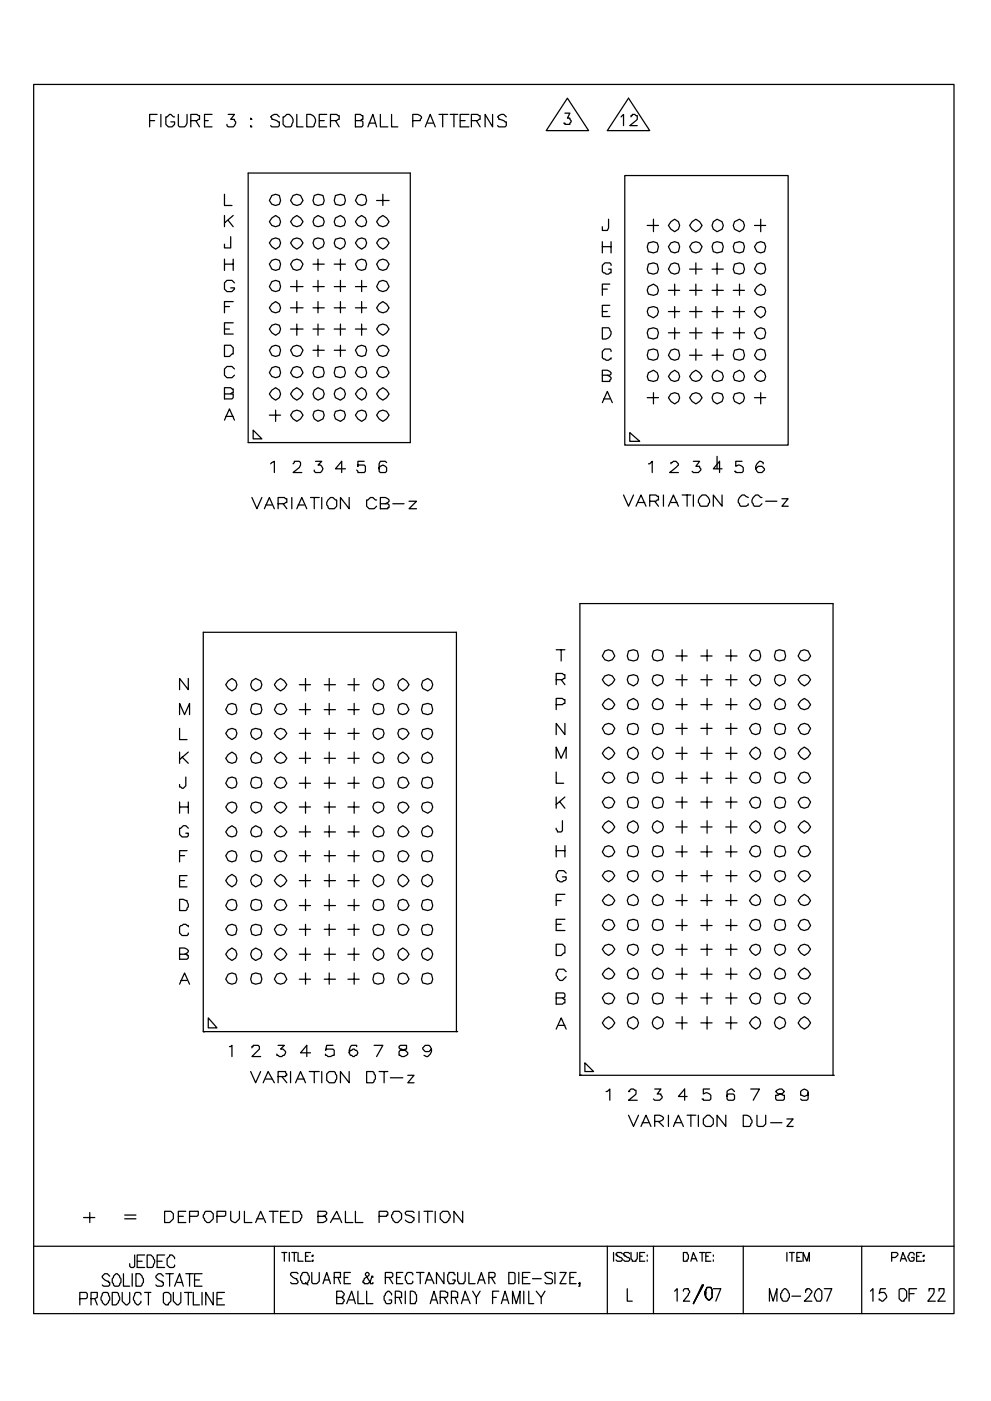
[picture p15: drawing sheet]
<svg xmlns="http://www.w3.org/2000/svg" width="210mm" height="297mm" viewBox="0 0 210 297" stroke-linecap="round" stroke-linejoin="round" font-family="sans-serif">
<g fill="none" stroke="#000" stroke-width=".26">
<path d="M7.1 17.9h195.3v260.6h-195.3zM31.7 25.6h1.1M33.3 24.3h-1.6v2.6M34.1 24.3v2.6M37 24.8h-.2l-.6-.5h-.2l-.5 .5h-.3v1.6l.5 .5h.8l.5-.5v-.6h-.8M37.8 24.3v2.3l.3 .3h1.1l.2-.3 .3-.5v-1.8M40.5 25.6h1.3l.3-.3h.2v-.8h-.2l-.3-.2h-1.3v2.6M41.5 25.6l.8 1.3M43.4 25.6h.8M45 24.3h-1.6v2.6h1.6M48.4 24.3h1.3l-.8 1h.8l.3 .8-.5 .8h-1.1l-.2-.3v-.2M52.7 36.7h34.3v57.1h-34.3z"/>
<path d="M53.2 25l.2 .3h-.2zM53.2 26.6l.2 .3h-.2zM59.3 24.8l-.6-.5h-.5l-.8 .5 .3 .2v.3l1.6 .5v.8l-.3 .3h-1.3l-.3-.3M60.1 24.8h.2l.6-.5h.5a1.41 1.41 0 0 1 .5 2.1v.2l-.3 .3h-1l-.5-.5zM63 24.3v2.6h1.3M65.1 24.3a1.39 1.39 0 0 1 1.5 .4 1.39 1.39 0 0 1 .1 1.7v.2l-.3 .3h-1.3zM67.7 25.6h1.1M69.3 24.3h-1.6v2.6h1.6M70.1 25.6h1.3l.3-.3h.3v-.8h-.3l-.3-.2h-1.3v2.6M71.2 25.6l.8 1.3M75.4 25.6h1.1l.2-.3h.3v-.8h-.3l-.2-.2h-1.1v2.6h1.3l.3-.3v-.8l-.3-.2h-.2M78.1 26.9l1-2.6 .8 2.6"/>
<path d="M78.3 26.1h1.3M80.7 24.3v2.6h1.6M83.1 24.3v2.6h1.3M87.6 25.6h1.6l.2-.8-.8-.5h-1v2.6M90.2 26.9l1.1-2.6 1 2.6M90.8 26.1h1M93.1 24.3h1.9M93.9 24.3v2.6M95.5 24.3h1.6M96.3 24.3v2.6M97.6 25.6h1.1M99.5 24.3h-1.9v2.6h1.9"/>
<path d="M100 25.6h1.3l.3-.3h.3v-.8h-.3l-.3-.2h-1.3v2.6M101.1 25.6l.8 1.3M104.5 24.3v2.6l-1.6-2.6v2.6M107.4 24.8l-.5-.5h-.5l-.6 .2-.2 .3 .2 .2v.3l1.6 .5v.8l-.2 .3h-1.4l-.2-.3M119.9 24h1l-.5 1h.5l.3 .8-.3 .3v.3h-1v-.3h-.3M120.4 20.8l4.5 6.9h-9zM131.8 24.8l.5-.5v2.3M132.6 37.2h34.6v57.2h-34.6zM133.3 20.8l4.5 6.9h-8.9zM133.9 24.8v-.3h.2v-.2h.6l.2 .2h.3v.8l-1.6 1.3h1.6M47.6 41.2v2.4h1.6M47.6 45.7v2.4"/>
<path d="M47.6 54.9v2.4M47.6 56h1.9M48.4 46.7l1.1 1.4M48.9 50.2v2.4h-1.3v-.8M49.5 54.9v2.4M49.5 45.7l-1.9 1.6M49.7 60l-.5-.6h-1l-.6 .6v1.3l.6 .5h1l.5-.5v-.3h-.8M57.7 55.2l.8-.3 .8 .3 .2 .8-.2 1.1-.8 .2-.8-.2-.6-1.1zM57.7 59.7l.8-.3 .8 .3 .2 1.1-.2 .8-.8 .2-.8-.2-.6-.8zM57.7 46.2l.8-.5 .8 .5 .2 .8-.2 .8-.8 .3-.8-.3-.6-.8zM57.7 41.5l.8-.3 .8 .3 .2 1-.2 .8-.8 .3-.8-.3-.6-.8zM57.7 50.7l.8-.3 .8 .3 .2 .8-.2 .8-.8 .5-.8-.5-.6-.8z"/>
<path d="M62.2 55.2l.8-.3 .8 .3 .5 .8-.5 1.1-.8 .2-.8-.2-.6-1.1zM62.2 46.2l.8-.5 .8 .5 .5 .8-.5 .8-.8 .3-.8-.3-.6-.8zM62.2 41.5l.8-.3 .8 .3 .5 1-.5 .8-.8 .3-.8-.3-.6-.8zM62.2 50.7l.8-.3 .8 .3 .5 .8-.5 .8-.8 .5-.8-.5-.6-.8zM63 59.4v2.4M66.4 56h2.4M66.7 41.5l.8-.3 1 .3 .3 1-.3 .8-1 .3-.8-.3-.3-.8zM66.7 46.2l.8-.5 1 .5 .3 .8-.3 .8-1 .3-.8-.3-.3-.8zM66.7 50.7l.8-.3 1 .3 .3 .8-.3 .8-1 .5-.8-.5-.3-.8zM67.5 54.9v2.4M67.5 59.4v2.4M70.9 56h2.4"/>
<path d="M71.2 41.5l1-.3 .8 .3 .3 1-.3 .8-.8 .3-1-.3-.3-.8zM71.2 46.2l1-.5 .8 .5 .3 .8-.3 .8-.8 .3-1-.3-.3-.8zM71.2 50.7l1-.3 .8 .3 .3 .8-.3 .8-.8 .5-1-.5-.3-.8zM72.2 54.9v2.4M72.2 59.4v2.4M75.9 55.2l.8-.3 .8 .3 .3 .8-.3 1.1-.8 .2-.8-.2-.5-1.1zM75.9 41.5l.8-.3 .8 .3 .3 1-.3 .8-.8 .3-.8-.3-.5-.8zM75.9 50.7l.8-.3 .8 .3 .3 .8-.3 .8-.8 .5-.8-.5-.5-.8zM75.9 46.2l.8-.5 .8 .5 .3 .8-.3 .8-.8 .3-.8-.3-.5-.8zM76.7 59.4v2.4M79.9 42.5h2.6M80.4 55.2l.8-.3 .8 .3 .5 .8-.5 1.1-.8 .2-.8-.2-.5-1.1z"/>
<path d="M80.4 59.7l.8-.3 .8 .3 .5 1.1-.5 .8-.8 .2-.8-.2-.5-.8zM80.4 46.2l.8-.5 .8 .5 .5 .8-.5 .8-.8 .3-.8-.3-.5-.8zM80.4 50.7l.8-.3 .8 .3 .5 .8-.5 .8-.8 .5-.8-.5-.5-.8zM81.2 41.2v2.4M127.8 51.2v2.4M127.8 52.3h1.8M129.1 46.5v1.8l-.2 .6h-1.1v-.8M129.6 56.3v-.3l-.2-.3h-1.1l-.5 .6v1.3l.3 .3h.2l.3 .2h.5l.3-.2h.2v-.8h-.5M129.6 51.2v2.4M137.3 47.8h2.4M137.6 56l1-.3 .8 .3 .3 1.1-.3 .8-.8 .2-1-.2-.3-.8zM137.6 51.5l1-.3 .8 .3 .3 .8-.3 1.1-.8 .2-1-.2-.3-1.1z"/>
<path d="M138.6 46.5v2.6M142.3 47l.8-.5 .8 .5 .3 .8-.3 .8-.8 .5-.8-.5-.5-.8zM142.3 56l.8-.3 .8 .3 .3 1.1-.3 .8-.8 .2-.8-.2-.5-.8zM142.3 51.5l.8-.3 .8 .3 .3 .8-.3 1.1-.8 .2-.8-.2-.5-1.1zM146.3 57.1h2.7M146.8 47l.8-.5 .8 .5 .6 .8-.6 .8-.8 .5-.8-.5-.5-.8zM146.8 51.5l.8-.3 .8 .3 .6 .8-.6 1.1-.8 .2-.8-.2-.5-1.1zM147.6 55.7v2.4M151.1 57.1h2.4M151.3 47l.8-.5 1.1 .5 .3 .8-.3 .8-1.1 .5-.8-.5-.2-.8zM151.3 51.5l.8-.3 1.1 .3 .3 .8-.3 1.1-1.1 .2-.8-.2-.2-1.1zM152.1 55.7v2.4"/>
<path d="M155.8 47l1.1-.5 .8 .5 .3 .8-.3 .8-.8 .5-1.1-.5-.2-.8zM155.8 56l1.1-.3 .8 .3 .3 1.1-.3 .8-.8 .2-1.1-.2-.2-.8zM155.8 51.5l1.1-.3 .8 .3 .3 .8-.3 1.1-.8 .2-1.1-.2-.2-1.1zM160.1 47.8h2.4M160.6 56l.8-.3 .8 .3 .3 1.1-.3 .8-.8 .2-.8-.2-.5-.8zM160.6 51.5l.8-.3 .8 .3 .3 .8-.3 1.1-.8 .2-.8-.2-.5-1.1zM161.4 46.5v2.6M47.6 73.2h1.3l.6 .5v1.4h-.3l-.5 .5h-1.1zM47.6 69.8h1.1M47.6 65h1.1M49.5 68.4h-1.9v2.4h1.9M49.5 63.9h-1.9v2.4"/>
<path d="M49.7 78.2l-.5-.5h-1l-.6 .5v1.4l.6 .5h1l.5-.5M57.7 69l.8-.3 .8 .3 .2 .8-.2 .8-.8 .5-.8-.5-.6-.8zM57.7 73.5l.8-.3 .8 .3 .2 .8-.2 1-.8 .3-.8-.3-.6-1zM57.7 78l.8-.3 .8 .3 .2 1-.2 .8-.8 .3-.8-.3-.6-.8zM57.7 64.5l.8-.6 .8 .6 .2 .8-.2 .8-.8 .2-.8-.2-.6-.8zM61.6 69.8h2.7M61.6 65.3h2.7M61.6 60.8h2.7M62.2 73.5l.8-.3 .8 .3 .5 .8-.5 1-.8 .3-.8-.3-.6-1zM62.2 78l.8-.3 .8 .3 .5 1-.5 .8-.8 .3-.8-.3-.6-.8zM63 63.9v2.4M63 68.7v2.4"/>
<path d="M66.4 69.8h2.4M66.4 74.3h2.4M66.4 65.3h2.4M66.4 60.8h2.4M66.7 78l.8-.3 1 .3 .3 1-.3 .8-1 .3-.8-.3-.3-.8zM67.5 63.9v2.4M67.5 68.7v2.4M67.5 73.2v2.4M70.9 69.8h2.4M70.9 74.3h2.4M70.9 65.3h2.4M70.9 60.8h2.4"/>
<path d="M71.2 78l1-.3 .8 .3 .3 1-.3 .8-.8 .3-1-.3-.3-.8zM72.2 63.9v2.4M72.2 68.7v2.4M72.2 73.2v2.4M75.4 69.8h2.4M75.4 65.3h2.4M75.4 60.8h2.4M75.9 78l.8-.3 .8 .3 .3 1-.3 .8-.8 .3-.8-.3-.5-.8zM75.9 73.5l.8-.3 .8 .3 .3 .8-.3 1-.8 .3-.8-.3-.5-1zM76.7 63.9v2.4M76.7 68.7v2.4M80.4 69l.8-.3 .8 .3 .5 .8-.5 .8-.8 .5-.8-.5-.5-.8z"/>
<path d="M80.4 73.5l.8-.3 .8 .3 .5 .8-.5 1-.8 .3-.8-.3-.5-1zM80.4 78l.8-.3 .8 .3 .5 1-.5 .8-.8 .3-.8-.3-.5-.8zM80.4 64.5l.8-.6 .8 .6 .5 .8-.5 .8-.8 .2-.8-.2-.5-.8zM127.8 69.5h1.3l.3 .3v.2a1.13 1.13 0 0 1 .2 1.2 1.13 1.13 0 0 1-1 .7h-.8zM127.8 79.6h1.6l.2-.3v-.3l-.2-.2-.5-.3h-1.1v2.4h1.6l.2-.8-.7-.5M127.8 66.1h1.1M127.8 61.3h1.1M129.4 64.7h-1.6v2.4h1.6M129.4 60.2h-1.6v2.4M129.6 74.5v-.2l-.2-.3h-1.1l-.5 .5v1.3l.3 .3h.2l.3 .3h.5l.3-.3h.2v-.3M137.6 79l1-.5 .8 .5 .3 .8-.3 .8-.8 .3-1-.3-.3-.8zM137.6 74.3l1-.3 .8 .3 .3 1-.3 .8-.8 .3-1-.3-.3-.8z"/>
<path d="M137.6 69.8l1-.3 .8 .3 .3 .8-.3 1-.8 .3-1-.3-.3-1zM137.6 65.3l1-.3 .8 .3 .3 .8-.3 .8-.8 .5-1-.5-.3-.8zM137.6 60.8l1-.6 .8 .6 .3 .8-.3 .8-.8 .2-1-.2-.3-.8zM141.8 66.1h2.4M141.8 70.6h2.4M141.8 61.6h2.4M142.3 79l.8-.5 .8 .5 .3 .8-.3 .8-.8 .3-.8-.3-.5-.8zM142.3 74.3l.8-.3 .8 .3 .3 1-.3 .8-.8 .3-.8-.3-.5-.8zM143.1 60.2v2.4M143.1 65v2.4M143.1 69.5v2.4M146.3 66.1h2.7"/>
<path d="M146.3 75.3h2.7M146.3 70.6h2.7M146.3 61.6h2.7M146.8 79l.8-.5 .8 .5 .6 .8-.6 .8-.8 .3-.8-.3-.5-.8zM147.6 60.2v2.4M147.6 65v2.4M147.6 69.5v2.4M147.6 74v2.4M151.1 66.1h2.4M151.1 75.3h2.4M151.1 70.6h2.4M151.1 61.6h2.4"/>
<path d="M151.3 79l.8-.5 1.1 .5 .3 .8-.3 .8-1.1 .3-.8-.3-.2-.8zM152.1 60.2v2.4M152.1 65v2.4M152.1 69.5v2.4M152.1 74v2.4M155.6 66.1h2.4M155.6 70.6h2.4M155.6 61.6h2.4M155.8 74.3l1.1-.3 .8 .3 .3 1-.3 .8-.8 .3-1.1-.3-.2-.8zM155.8 79l1.1-.5 .8 .5 .3 .8-.3 .8-.8 .3-1.1-.3-.2-.8zM156.9 60.2v2.4M156.9 65v2.4"/>
<path d="M156.9 69.5v2.4M160.6 79l.8-.5 .8 .5 .3 .8-.3 .8-.8 .3-.8-.3-.5-.8zM160.6 65.3l.8-.3 .8 .3 .3 .8-.3 .8-.8 .5-.8-.5-.5-.8zM160.6 69.8l.8-.3 .8 .3 .3 .8-.3 1-.8 .3-.8-.3-.5-1zM160.6 74.3l.8-.3 .8 .3 .3 1-.3 .8-.8 .3-.8-.3-.5-.8zM160.6 60.8l.8-.6 .8 .6 .3 .8-.3 .8-.8 .2-.8-.2-.5-.8zM47.6 89.1l1.1-2.4 1 2.4M47.6 83.5h1.3l.3-.2h.3v-.8h-.3l-.3-.3h-1.3v2.4h1.6l.3-.3v-.8h-.6M47.9 88.3h1.6M53.7 91.2l1.9 1.8h-1.9zM57.1 88h2.4M57.4 98.3l.8-.5v2.4"/>
<path d="M57.7 82.7l.8-.5 .8 .5 .2 .8-.2 .8-.8 .5-.8-.5-.6-.8zM58.5 87v2.3M62.2 87.2l.8-.2 .8 .2 .5 .8-.5 .8-.8 .5-.8-.5-.6-.8zM62.2 82.7l.8-.5 .8 .5 .5 .8-.5 .8-.8 .5-.8-.5-.6-.8zM62.2 98.3l.2-.2v-.3h1.1l.3 .3v.5l-.3 .5-1.3 1.1h1.8M66.7 82.7l.8-.5 1 .5 .3 .8-.3 .8-1 .5-.8-.5-.3-.8zM66.7 87.2l.8-.2 1 .2 .3 .8-.3 .8-1 .5-.8-.5-.3-.8zM66.9 97.8h1.4l-.8 .8h.5l.5 .8-.5 .8h-1.1l-.2-.3v-.2M71.2 82.7l1-.5 .8 .5 .3 .8-.3 .8-.8 .5-1-.5-.3-.8zM71.2 87.2l1-.2 .8 .2 .3 .8-.3 .8-.8 .5-1-.5-.3-.8zM73.3 99.4h-2.1l1.3-1.6v2.4M75.9 87.2l.8-.2 .8 .2 .3 .8-.3 .8-.8 .5-.8-.5-.5-.8z"/>
<path d="M75.9 82.7l.8-.5 .8 .5 .3 .8-.3 .8-.8 .5-.8-.5-.5-.8zM77.3 97.8h-1.4v1.1v-.3h1.4l.2 .3v1l-.2 .3h-1.4v-.3l-.2-.2M80.4 87.2l.8-.2 .8 .2 .5 .8-.5 .8-.8 .5-.8-.5-.5-.8zM80.4 82.7l.8-.5 .8 .5 .5 .8-.5 .8-.8 .5-.8-.5-.5-.8zM82 98.1l-.2-.3h-1.1l-.3 .5v1.6l.3 .3h1.1l.2-.3v-.8l-.2-.2-.6-.3-.5 .3-.3 .2v.3M127.8 85.4l1.1-2.4 1 2.4M128.1 84.6h1.3M133.6 91.7l2.1 1.9h-2.1zM137.3 84.3h2.4M137.6 98.3h.2l.6-.5v2.4M138.6 83.3v2.3M142.3 83.5l.8-.2 .8 .2 .3 .8-.3 .8-.8 .5-.8-.5-.5-.8z"/>
<path d="M142.3 98.3v-.2h.3l.3-.3h.5l.5 .5v.3l-1.8 1.6h1.8M146.8 83.5l.8-.2 .8 .2 .6 .8-.6 .8-.8 .5-.8-.5-.5-.8zM147.1 97.8h1.3l-.8 1.1h.8l.3 .8-.5 .5h-1.1l-.3-.3M151.3 83.5l.8-.2 1.1 .2 .3 .8-.3 .8-1.1 .5-.8-.5-.2-.8zM152.1 96.7v2.7M153.2 99.4h-1.9l1.4-1.6v2.4M155.8 83.5l1.1-.2 .8 .2 .3 .8-.3 .8-.8 .5-1.1-.5-.2-.8zM157.4 97.8h-1.3v1.1a1.02 1.02 0 0 1 1.6 .2v.8l-.3 .3h-1.3v-.3h-.3M160.1 84.3h2.4M161.4 83.3v2.3M161.9 98.3v-.2l-.5-.3a1.33 1.33 0 0 0-1.1 1 1.33 1.33 0 0 0 .6 1.4h.8l.5-.5v-.3l-.5-.5h-.8l-.6 .5M53.4 105.5l1.1 2.4 1.1-2.4"/>
<path d="M56.1 107.9l1-2.4 1.1 2.4M56.4 107.1h1.3M59 106.8h1.3l.3-.3h.3v-.8h-.3l-.3-.2h-1.3v2.4M60.1 106.8l.8 1.1M61.9 105.5v2.4M63 107.9l1-2.4 1.1 2.4M63.2 107.1h1.4M65.9 105.5h1.8M66.7 105.5v2.4M68.3 105.5v2.4M69.6 106l.5-.5h.5l.6 .5h.2v1.3l-.5 .6h-1.1l-.5-.8v-.6zM74.1 105.5v2.4l-1.9-2.4v2.4"/>
<path d="M79.9 106h-.3l-.5-.5h-.5l-.5 .5h-.3v1.3l.5 .6h1.1l.5-.6M80.7 106.8h1.1l.7-.5v-.3l-.2-.3-.5-.2h-1.1v2.4h1.6v-.3h.2v-.5l-.2-.3h-.5M83.3 106.8h2.4M86.8 106.3h1.6l-1.6 1.6h1.6M132.3 105l1 2.3 1.1-2.3M134.9 107.3l1.1-2.3 1.1 2.3M135.5 106.5h1.3M137.8 106.3h1.4l.2-.3h.3v-.8h-.3l-.2-.2h-1.4v2.3M138.9 106.3l.8 1M140.8 105v2.3M141.8 107.3l1.1-2.3 1 2.3M142.3 106.5h1.4"/>
<path d="M144.7 105h1.9M145.8 105v2.3M147.1 105v2.3M148.4 105.5l.6-.5a1.38 1.38 0 0 1 1.5 1.5l-.5 .8h-1.3l-.5-.8v-.5zM153.2 105v2.3l-1.9-2.3v2.3M158.7 105.5l-.7-.5h-.6l-.8 1v.5l.6 .8h1l.5-.2v-.3M161.7 105.5h-.3l-.5-.5h-.6l-.8 1v.5l.6 .8h1l.6-.5M162.5 106.3h2.3M165.9 105.7h1.3l-1.3 1.6h1.3M43.1 134.1h53.7v84.6h-53.7zM118 137.8h1.9M119.1 137.8v2.3"/>
<path d="M128.3 138l.8-.2 .8 .2 .5 1.1-.5 .8-.8 .2-.8-.2-.5-.8zM133.3 138l1.1-.2 .8 .2 .3 1.1-.3 .8-.8 .2-1.1-.2-.2-.8zM138.6 138l.8-.2 1.1 .2 .3 1.1-.3 .8-1.1 .2-.8-.2-.2-.8zM143.4 139.1h2.4M144.7 137.8v2.3M148.7 139.1h2.4M150 137.8v2.3M154 139.1h2.4M155 137.8v2.3M159.5 138l.8-.2 .8 .2 .3 1.1-.3 .8-.8 .2-.8-.2-.5-.8zM164.6 138l.8-.2 1 .2 .3 1.1-.3 .8-1 .2-.8-.2-.3-.8zM169.9 138l.8-.2 .7 .2 .6 1.1-.6 .8-.7 .2-.8-.2-.6-.8z"/>
<path d="M38.1 154.4v2.4h1.6M38.1 151.5v-2.4l1.1 2.4 1-2.4v2.4M38.1 159.5v2.3M40 143.8v2.4l-1.9-2.4v2.4M40 159.5l-1.9 1.5M48.4 144.4l.8-.6 .8 .6 .3 .8-.3 .8-.8 .5-.8-.5-.5-.8zM48.4 154.7l.8-.3 .8 .3 .3 .8-.3 .8-.8 .5-.8-.5-.5-.8zM48.4 149.4l.8-.3 .8 .3 .3 1.1-.3 .8-.8 .2-.8-.2-.5-.8zM48.4 160l.8-.5 .8 .5 .3 .8-.3 .8-.8 .2-.8-.2-.5-.8zM53.4 160l.8-.5 1.1 .5 .3 .8-.3 .8-1.1 .2-.8-.2-.2-.8zM53.4 144.4l.8-.6 1.1 .6 .3 .8-.3 .8-1.1 .5-.8-.5-.2-.8zM53.4 149.4l.8-.3 1.1 .3 .3 1.1-.3 .8-1.1 .2-.8-.2-.2-.8z"/>
<path d="M53.4 154.7l.8-.3 1.1 .3 .3 .8-.3 .8-1.1 .5-.8-.5-.2-.8zM58.7 160l.8-.5 .8 .5 .6 .8-.6 .8-.8 .2-.8-.2-.5-.8zM58.7 144.4l.8-.6 .8 .6 .6 .8-.6 .8-.8 .5-.8-.5-.5-.8zM58.7 149.4l.8-.3 .8 .3 .6 1.1-.6 .8-.8 .2-.8-.2-.5-.8zM58.7 154.7l.8-.3 .8 .3 .6 .8-.6 .8-.8 .5-.8-.5-.5-.8zM63.5 155.5h2.4M63.5 150.5h2.4M63.5 145.2h2.4M64.8 143.8v2.7M64.8 149.1v2.4M64.8 154.4v2.4M64.8 159.5v2.3"/>
<path d="M68.8 155.5h2.4M68.8 150.5h2.4M68.8 145.2h2.4M69.8 143.8v2.7M69.8 149.1v2.4M69.8 154.4v2.4M69.8 159.5v2.3M73.8 155.5h2.4M73.8 150.5h2.4M73.8 145.2h2.4M75.1 143.8v2.7M75.1 149.1v2.4"/>
<path d="M75.1 154.4v2.4M75.1 159.5v2.3M79.4 160l.8-.5 1 .5 .3 .8-.3 .8-1 .2-.8-.2-.3-.8zM79.4 144.4l.8-.6 1 .6 .3 .8-.3 .8-1 .5-.8-.5-.3-.8zM79.4 149.4l.8-.3 1 .3 .3 1.1-.3 .8-1 .2-.8-.2-.3-.8zM79.4 154.7l.8-.3 1 .3 .3 .8-.3 .8-1 .5-.8-.5-.3-.8zM84.7 160l.8-.5 .8 .5 .5 .8-.5 .8-.8 .2-.8-.2-.3-.8zM84.7 144.4l.8-.6 .8 .6 .5 .8-.5 .8-.8 .5-.8-.5-.3-.8zM84.7 149.4l.8-.3 .8 .3 .5 1.1-.5 .8-.8 .2-.8-.2-.3-.8zM84.7 154.7l.8-.3 .8 .3 .5 .8-.5 .8-.8 .5-.8-.5-.3-.8zM89.7 160l1.1-.5 .7 .5 .3 .8-.3 .8-.7 .2-1.1-.2-.3-.8zM89.7 149.4l1.1-.3 .7 .3 .3 1.1-.3 .8-.7 .2-1.1-.2-.3-.8z"/>
<path d="M89.7 144.4l1.1-.6 .7 .6 .3 .8-.3 .8-.7 .5-1.1-.5-.3-.8zM89.7 154.7l1.1-.3 .7 .3 .3 .8-.3 .8-.7 .5-1.1-.5-.3-.8zM118 144.1h1.3l.3-.3h.3v-.7h-.3l-.3-.3h-1.3v2.4M118 149.4h1.3l.3-.3h.3v-.8h-.3l-.3-.2h-1.3v2.4M119.1 144.1l.8 1.1M119.9 153.4v2.4l-1.9-2.4v2.4M128.3 158.9l.8-.5 .8 .5 .5 .8-.5 .8-.8 .5-.8-.5-.5-.8zM128.3 153.6l.8-.2 .8 .2 .5 .8-.5 1.1-.8 .3-.8-.3-.5-1.1zM128.3 143.3l.8-.2 .8 .2 .5 .8-.5 .8-.8 .5-.8-.5-.5-.8zM128.3 148.6l.8-.5 .8 .5 .5 .8-.5 .8-.8 .3-.8-.3-.5-.8zM133.3 143.3l1.1-.2 .8 .2 .3 .8-.3 .8-.8 .5-1.1-.5-.2-.8zM133.3 158.9l1.1-.5 .8 .5 .3 .8-.3 .8-.8 .5-1.1-.5-.2-.8z"/>
<path d="M133.3 148.6l1.1-.5 .8 .5 .3 .8-.3 .8-.8 .3-1.1-.3-.2-.8zM133.3 153.6l1.1-.2 .8 .2 .3 .8-.3 1.1-.8 .3-1.1-.3-.2-1.1zM138.6 143.3l.8-.2 1.1 .2 .3 .8-.3 .8-1.1 .5-.8-.5-.2-.8zM138.6 158.9l.8-.5 1.1 .5 .3 .8-.3 .8-1.1 .5-.8-.5-.2-.8zM138.6 148.6l.8-.5 1.1 .5 .3 .8-.3 .8-1.1 .3-.8-.3-.2-.8zM138.6 153.6l.8-.2 1.1 .2 .3 .8-.3 1.1-1.1 .3-.8-.3-.2-1.1zM143.4 159.7h2.4M143.4 154.4h2.4M143.4 149.4h2.4M143.4 144.1h2.4M144.7 143.1v2.3M144.7 148.1v2.4"/>
<path d="M144.7 153.4v2.4M144.7 158.4v2.6M148.7 159.7h2.4M148.7 154.4h2.4M148.7 149.4h2.4M148.7 144.1h2.4M150 143.1v2.3M150 148.1v2.4M150 153.4v2.4M150 158.4v2.6M154 159.7h2.4M154 154.4h2.4"/>
<path d="M154 149.4h2.4M154 144.1h2.4M155 143.1v2.3M155 148.1v2.4M155 153.4v2.4M155 158.4v2.6M159.5 158.9l.8-.5 .8 .5 .3 .8-.3 .8-.8 .5-.8-.5-.5-.8zM159.5 153.6l.8-.2 .8 .2 .3 .8-.3 1.1-.8 .3-.8-.3-.5-1.1zM159.5 148.6l.8-.5 .8 .5 .3 .8-.3 .8-.8 .3-.8-.3-.5-.8zM159.5 143.3l.8-.2 .8 .2 .3 .8-.3 .8-.8 .5-.8-.5-.5-.8zM164.6 143.3l.8-.2 1 .2 .3 .8-.3 .8-1 .5-.8-.5-.3-.8zM164.6 158.9l.8-.5 1 .5 .3 .8-.3 .8-1 .5-.8-.5-.3-.8z"/>
<path d="M164.6 153.6l.8-.2 1 .2 .3 .8-.3 1.1-1 .3-.8-.3-.3-1.1zM164.6 148.6l.8-.5 1 .5 .3 .8-.3 .8-1 .3-.8-.3-.3-.8zM169.9 158.9l.8-.5 .7 .5 .6 .8-.6 .8-.7 .5-.8-.5-.6-.8zM169.9 153.6l.8-.2 .7 .2 .6 .8-.6 1.1-.7 .3-.8-.3-.6-1.1zM169.9 143.3l.8-.2 .7 .2 .6 .8-.6 .8-.7 .5-.8-.5-.6-.8zM169.9 148.6l.8-.5 .7 .5 .6 .8-.6 .8-.7 .3-.8-.3-.6-.8zM38.1 170v2.4M38.1 171.1h1.9M38.6 160.5l1.4 1.3M39.4 164.7v1.9l-.5 .5h-.3l-.2-.2h-.3v-.6M40 175.6l-.6-.5h-.5l-.5 .5h-.3v1.3l.5 .5h1.1l.3-.2v-.5h-.6M40 170v2.4"/>
<path d="M48.4 165l.8-.3 .8 .3 .3 1.1-.3 .8-.8 .2-.8-.2-.5-.8zM48.4 170.3l.8-.3 .8 .3 .3 .8-.3 .8-.8 .5-.8-.5-.5-.8zM48.4 175.6l.8-.5 .8 .5 .3 .8-.3 .8-.8 .2-.8-.2-.5-.8zM53.4 175.6l.8-.5 1.1 .5 .3 .8-.3 .8-1.1 .2-.8-.2-.2-.8zM53.4 165l.8-.3 1.1 .3 .3 1.1-.3 .8-1.1 .2-.8-.2-.2-.8zM53.4 170.3l.8-.3 1.1 .3 .3 .8-.3 .8-1.1 .5-.8-.5-.2-.8zM58.7 165l.8-.3 .8 .3 .6 1.1-.6 .8-.8 .2-.8-.2-.5-.8zM58.7 170.3l.8-.3 .8 .3 .6 .8-.6 .8-.8 .5-.8-.5-.5-.8zM58.7 175.6l.8-.5 .8 .5 .6 .8-.6 .8-.8 .2-.8-.2-.5-.8zM63.5 171.1h2.4M63.5 176.4h2.4M63.5 166.1h2.4"/>
<path d="M63.5 160.8h2.4M64.8 164.7v2.4M64.8 170v2.4M64.8 175.1v2.3M68.8 171.1h2.4M68.8 176.4h2.4M68.8 166.1h2.4M68.8 160.8h2.4M69.8 164.7v2.4M69.8 170v2.4M69.8 175.1v2.3M73.8 171.1h2.4"/>
<path d="M73.8 176.4h2.4M73.8 166.1h2.4M73.8 160.8h2.4M75.1 164.7v2.4M75.1 170v2.4M75.1 175.1v2.3M79.4 165l.8-.3 1 .3 .3 1.1-.3 .8-1 .2-.8-.2-.3-.8zM79.4 170.3l.8-.3 1 .3 .3 .8-.3 .8-1 .5-.8-.5-.3-.8zM79.4 175.6l.8-.5 1 .5 .3 .8-.3 .8-1 .2-.8-.2-.3-.8zM84.7 175.6l.8-.5 .8 .5 .5 .8-.5 .8-.8 .2-.8-.2-.3-.8zM84.7 170.3l.8-.3 .8 .3 .5 .8-.5 .8-.8 .5-.8-.5-.3-.8zM84.7 165l.8-.3 .8 .3 .5 1.1-.5 .8-.8 .2-.8-.2-.3-.8z"/>
<path d="M89.7 165l1.1-.3 .7 .3 .3 1.1-.3 .8-.7 .2-1.1-.2-.3-.8zM89.7 170.3l1.1-.3 .7 .3 .3 .8-.3 .8-.7 .5-1.1-.5-.3-.8zM89.7 175.6l1.1-.5 .7 .5 .3 .8-.3 .8-.7 .2-1.1-.2-.3-.8zM118 160.8v-2.4l1.1 2.4 1-2.4v2.4M118 163.7v2.4h1.6M118 169v2.4M118 179.3v2.4M118.8 170l1.1 1.4M119.3 174v2.1l-.2 .3h-.8l-.3-.8M119.9 179.3v2.4M119.9 169l-1.9 1.6M128.3 174.5l.8-.5 .8 .5 .5 .8-.5 .8-.8 .6-.8-.6-.5-.8z"/>
<path d="M128.3 179.6l.8-.3 .8 .3 .5 1-.5 .8-.8 .3-.8-.3-.5-.8zM128.3 169.2l.8-.2 .8 .2 .5 .8-.5 1.1-.8 .3-.8-.3-.5-1.1zM128.3 164l.8-.3 .8 .3 .5 1-.5 .8-.8 .3-.8-.3-.5-.8zM133.3 174.5l1.1-.5 .8 .5 .3 .8-.3 .8-.8 .6-1.1-.6-.2-.8zM133.3 179.6l1.1-.3 .8 .3 .3 1-.3 .8-.8 .3-1.1-.3-.2-.8zM133.3 164l1.1-.3 .8 .3 .3 1-.3 .8-.8 .3-1.1-.3-.2-.8zM133.3 169.2l1.1-.2 .8 .2 .3 .8-.3 1.1-.8 .3-1.1-.3-.2-1.1zM138.6 174.5l.8-.5 1.1 .5 .3 .8-.3 .8-1.1 .6-.8-.6-.2-.8zM138.6 179.6l.8-.3 1.1 .3 .3 1-.3 .8-1.1 .3-.8-.3-.2-.8zM138.6 164l.8-.3 1.1 .3 .3 1-.3 .8-1.1 .3-.8-.3-.2-.8zM138.6 169.2l.8-.2 1.1 .2 .3 .8-.3 1.1-1.1 .3-.8-.3-.2-1.1zM143.4 170h2.4"/>
<path d="M143.4 165h2.4M143.4 175.3h2.4M144.7 163.7v2.4M144.7 169v2.4M144.7 174v2.7M144.7 179.3v2.4M148.7 170h2.4M148.7 165h2.4M148.7 175.3h2.4M150 163.7v2.4M150 169v2.4M150 174v2.7"/>
<path d="M150 179.3v2.4M154 170h2.4M154 165h2.4M154 175.3h2.4M155 163.7v2.4M155 169v2.4M155 174v2.7M155 179.3v2.4M159.5 174.5l.8-.5 .8 .5 .3 .8-.3 .8-.8 .6-.8-.6-.5-.8zM159.5 179.6l.8-.3 .8 .3 .3 1-.3 .8-.8 .3-.8-.3-.5-.8zM159.5 164l.8-.3 .8 .3 .3 1-.3 .8-.8 .3-.8-.3-.5-.8zM159.5 169.2l.8-.2 .8 .2 .3 .8-.3 1.1-.8 .3-.8-.3-.5-1.1z"/>
<path d="M164.6 174.5l.8-.5 1 .5 .3 .8-.3 .8-1 .6-.8-.6-.3-.8zM164.6 179.6l.8-.3 1 .3 .3 1-.3 .8-1 .3-.8-.3-.3-.8zM164.6 164l.8-.3 1 .3 .3 1-.3 .8-1 .3-.8-.3-.3-.8zM164.6 169.2l.8-.2 1 .2 .3 .8-.3 1.1-1 .3-.8-.3-.3-1.1zM169.9 174.5l.8-.5 .7 .5 .6 .8-.6 .8-.7 .6-.8-.6-.6-.8zM169.9 179.6l.8-.3 .7 .3 .6 1-.6 .8-.7 .3-.8-.3-.6-.8zM169.9 169.2l.8-.2 .7 .2 .6 .8-.6 1.1-.7 .3-.8-.3-.6-1.1zM169.9 164l.8-.3 .7 .3 .6 1-.6 .8-.7 .3-.8-.3-.6-.8zM38.1 190.7h.8l.8 .2 .3 1.4-.6 .8h-1.3zM38.1 186.7h1.1M38.1 181.4h1.1M39.7 185.6h-1.6v2.4h1.6"/>
<path d="M39.7 180.4h-1.6v2.3M40 196.5v-.3h-.3l-.3-.2h-.5l-.8 .5v1.3l.5 .5h1.1l.3-.2v-.3M48.4 185.9l.8-.5 .8 .5 .3 .8-.3 .8-.8 .5-.8-.5-.5-.8zM48.4 180.6l.8-.2 .8 .2 .3 .8-.3 1.1-.8 .2-.8-.2-.5-1.1zM48.4 196.2l.8-.2 .8 .2 .3 .8-.3 1.1-.8 .2-.8-.2-.5-1.1zM48.4 190.9l.8-.2 .8 .2 .3 1.1-.3 .8-.8 .3-.8-.3-.5-.8zM53.4 180.6l.8-.2 1.1 .2 .3 .8-.3 1.1-1.1 .2-.8-.2-.2-1.1zM53.4 185.9l.8-.5 1.1 .5 .3 .8-.3 .8-1.1 .5-.8-.5-.2-.8zM53.4 190.9l.8-.2 1.1 .2 .3 1.1-.3 .8-1.1 .3-.8-.3-.2-.8zM53.4 196.2l.8-.2 1.1 .2 .3 .8-.3 1.1-1.1 .2-.8-.2-.2-1.1zM58.7 180.6l.8-.2 .8 .2 .6 .8-.6 1.1-.8 .2-.8-.2-.5-1.1zM58.7 185.9l.8-.5 .8 .5 .6 .8-.6 .8-.8 .5-.8-.5-.5-.8z"/>
<path d="M58.7 196.2l.8-.2 .8 .2 .6 .8-.6 1.1-.8 .2-.8-.2-.5-1.1zM58.7 190.9l.8-.2 .8 .2 .6 1.1-.6 .8-.8 .3-.8-.3-.5-.8zM63.5 197h2.4M63.5 186.7h2.4M63.5 181.4h2.4M63.5 192h2.4M64.8 180.4v2.3M64.8 185.4v2.6M64.8 190.7v2.4M64.8 196v2.3M68.8 197h2.4M68.8 186.7h2.4"/>
<path d="M68.8 181.4h2.4M68.8 192h2.4M69.8 180.4v2.3M69.8 185.4v2.6M69.8 190.7v2.4M69.8 196v2.3M73.8 197h2.4M73.8 186.7h2.4M73.8 181.4h2.4M73.8 192h2.4M75.1 180.4v2.3M75.1 185.4v2.6"/>
<path d="M75.1 190.7v2.4M75.1 196v2.3M79.4 180.6l.8-.2 1 .2 .3 .8-.3 1.1-1 .2-.8-.2-.3-1.1zM79.4 185.9l.8-.5 1 .5 .3 .8-.3 .8-1 .5-.8-.5-.3-.8zM79.4 196.2l.8-.2 1 .2 .3 .8-.3 1.1-1 .2-.8-.2-.3-1.1zM79.4 190.9l.8-.2 1 .2 .3 1.1-.3 .8-1 .3-.8-.3-.3-.8zM84.7 180.6l.8-.2 .8 .2 .5 .8-.5 1.1-.8 .2-.8-.2-.3-1.1zM84.7 185.9l.8-.5 .8 .5 .5 .8-.5 .8-.8 .5-.8-.5-.3-.8zM84.7 190.9l.8-.2 .8 .2 .5 1.1-.5 .8-.8 .3-.8-.3-.3-.8zM84.7 196.2l.8-.2 .8 .2 .5 .8-.5 1.1-.8 .2-.8-.2-.3-1.1zM89.7 185.9l1.1-.5 .7 .5 .3 .8-.3 .8-.7 .5-1.1-.5-.3-.8zM89.7 180.6l1.1-.2 .7 .2 .3 .8-.3 1.1-.7 .2-1.1-.2-.3-1.1z"/>
<path d="M89.7 196.2l1.1-.2 .7 .2 .3 .8-.3 1.1-.7 .2-1.1-.2-.3-1.1zM89.7 190.9l1.1-.2 .7 .2 .3 1.1-.3 .8-.7 .3-1.1-.3-.3-.8zM118 196h1.1M118 180.4h1.9M118 190.9h1.1M119.9 194.9h-1.9v2.4h1.9M119.9 189.6h-1.9v2.4M120.1 185.1l-.5-.5h-1.1l-.2 .3v.2l-.3 .3 .3 1.3h.2l.3 .3h.5l.8-.6v-.5h-.8M128.3 195.2l.8-.3 .8 .3 .5 1-.5 .8-.8 .3-.8-.3-.5-.8zM128.3 184.9l.8-.3 .8 .3 .5 .7-.5 .8-.8 .6-.8-.6-.5-.8zM128.3 190.1l.8-.5 .8 .5 .5 .8-.5 .8-.8 .3-.8-.3-.5-.8zM133.3 195.2l1.1-.3 .8 .3 .3 1-.3 .8-.8 .3-1.1-.3-.2-.8z"/>
<path d="M133.3 184.9l1.1-.3 .8 .3 .3 .7-.3 .8-.8 .6-1.1-.6-.2-.8zM133.3 190.1l1.1-.5 .8 .5 .3 .8-.3 .8-.8 .3-1.1-.3-.2-.8zM138.6 195.2l.8-.3 1.1 .3 .3 1-.3 .8-1.1 .3-.8-.3-.2-.8zM138.6 184.9l.8-.3 1.1 .3 .3 .7-.3 .8-1.1 .6-.8-.6-.2-.8zM138.6 190.1l.8-.5 1.1 .5 .3 .8-.3 .8-1.1 .3-.8-.3-.2-.8zM143.4 190.9h2.4M143.4 196.2h2.4M143.4 180.6h2.4M143.4 185.6h2.4M144.7 184.6v2.4M144.7 189.6v2.4M144.7 194.9v2.4"/>
<path d="M148.7 190.9h2.4M148.7 196.2h2.4M148.7 180.6h2.4M148.7 185.6h2.4M150 184.6v2.4M150 189.6v2.4M150 194.9v2.4M154 190.9h2.4M154 196.2h2.4M154 180.6h2.4M154 185.6h2.4M155 184.6v2.4"/>
<path d="M155 189.6v2.4M155 194.9v2.4M159.5 184.9l.8-.3 .8 .3 .3 .7-.3 .8-.8 .6-.8-.6-.5-.8zM159.5 195.2l.8-.3 .8 .3 .3 1-.3 .8-.8 .3-.8-.3-.5-.8zM159.5 190.1l.8-.5 .8 .5 .3 .8-.3 .8-.8 .3-.8-.3-.5-.8zM164.6 195.2l.8-.3 1 .3 .3 1-.3 .8-1 .3-.8-.3-.3-.8zM164.6 184.9l.8-.3 1 .3 .3 .7-.3 .8-1 .6-.8-.6-.3-.8zM164.6 190.1l.8-.5 1 .5 .3 .8-.3 .8-1 .3-.8-.3-.3-.8zM169.9 195.2l.8-.3 .7 .3 .6 1-.6 .8-.7 .3-.8-.3-.6-.8zM169.9 184.9l.8-.3 .7 .3 .6 .7-.6 .8-.7 .6-.8-.6-.6-.8zM169.9 190.1l.8-.5 .7 .5 .6 .8-.6 .8-.7 .3-.8-.3-.6-.8zM38.1 208.7l1.1-2.4 1 2.4"/>
<path d="M38.1 202.3h1.1l.8-.5v-.3l-.8-.5h-1.1v2.4h1.6l.3-.3v-.5h-.3v-.3h-.5M38.4 207.9h1.3M43.1 218.7h.3M44.2 215.8l1.8 2.1h-1.8zM48.4 206.6l.8-.3 .8 .3 .3 1-.3 .8-.8 .3-.8-.3-.5-.8zM48.4 201.5l.8-.5 .8 .5 .3 .8-.3 .8-.8 .5-.8-.5-.5-.8zM53.4 206.6l.8-.3 1.1 .3 .3 1-.3 .8-1.1 .3-.8-.3-.2-.8zM53.4 201.5l.8-.5 1.1 .5 .3 .8-.3 .8-1.1 .5-.8-.5-.2-.8zM58.7 206.6l.8-.3 .8 .3 .6 1-.6 .8-.8 .3-.8-.3-.5-.8zM58.7 201.5l.8-.5 .8 .5 .6 .8-.6 .8-.8 .5-.8-.5-.5-.8zM63.5 202.3h2.4M63.5 207.6h2.4"/>
<path d="M64.8 201v2.6M64.8 206.3v2.4M68.8 202.3h2.4M68.8 207.6h2.4M69.8 201v2.6M69.8 206.3v2.4M73.8 202.3h2.4M73.8 207.6h2.4M75.1 201v2.6M75.1 206.3v2.4M79.4 206.6l.8-.3 1 .3 .3 1-.3 .8-1 .3-.8-.3-.3-.8zM79.4 201.5l.8-.5 1 .5 .3 .8-.3 .8-1 .5-.8-.5-.3-.8z"/>
<path d="M84.7 206.6l.8-.3 .8 .3 .5 1-.5 .8-.8 .3-.8-.3-.3-.8zM84.7 201.5l.8-.5 .8 .5 .5 .8-.5 .8-.8 .5-.8-.5-.3-.8zM89.7 206.6l1.1-.3 .7 .3 .3 1-.3 .8-.7 .3-1.1-.3-.3-.8zM89.7 201.5l1.1-.5 .7 .5 .3 .8-.3 .8-.7 .5-1.1-.5-.3-.8zM96.8 218.7h.3M118 200.2h1.3l.6 .5v1.4h-.3l-.5 .5h-1.1zM118 211.6h1.6l.3-.3v-.5l-.3-.3h-1.6v2.4h1.3l.3-.3h.3v-.8h-.3l-.3-.2M118 218.2l1.1-2.4 1 2.4M118.5 217.4h1.4M120.1 206l-.5-.5h-1.1l-.5 .8v.5l.3 .3v.2l.5 .6h.5l.8-.8M128.3 216.1l.8-.6 .8 .6 .5 .8-.5 .8-.8 .5-.8-.5-.5-.8zM128.3 210.8l.8-.3 .8 .3 .5 .8-.5 1-.8 .3-.8-.3-.5-1z"/>
<path d="M128.3 200.5l.8-.3 .8 .3 .5 .8-.5 .8-.8 .5-.8-.5-.5-.8zM128.3 205.8l.8-.6 .8 .6 .5 .8-.5 .7-.8 .3-.8-.3-.5-.7zM133.3 216.1l1.1-.6 .8 .6 .3 .8-.3 .8-.8 .5-1.1-.5-.2-.8zM133.3 210.8l1.1-.3 .8 .3 .3 .8-.3 1-.8 .3-1.1-.3-.2-1zM133.3 205.8l1.1-.6 .8 .6 .3 .8-.3 .7-.8 .3-1.1-.3-.2-.7zM133.3 200.5l1.1-.3 .8 .3 .3 .8-.3 .8-.8 .5-1.1-.5-.2-.8zM138.6 216.1l.8-.6 1.1 .6 .3 .8-.3 .8-1.1 .5-.8-.5-.2-.8zM138.6 210.8l.8-.3 1.1 .3 .3 .8-.3 1-1.1 .3-.8-.3-.2-1zM138.6 200.5l.8-.3 1.1 .3 .3 .8-.3 .8-1.1 .5-.8-.5-.2-.8zM138.6 205.8l.8-.6 1.1 .6 .3 .8-.3 .7-1.1 .3-.8-.3-.2-.7zM143.4 216.9h2.4M143.4 211.6h2.4"/>
<path d="M143.4 201.3h2.4M143.4 206.6h2.4M144.7 200.2v2.4M144.7 205.2v2.4M144.7 210.5v2.4M144.7 215.5v2.7M148.7 216.9h2.4M148.7 211.6h2.4M148.7 201.3h2.4M148.7 206.6h2.4M150 200.2v2.4M150 205.2v2.4"/>
<path d="M150 210.5v2.4M150 215.5v2.7M154 216.9h2.4M154 211.6h2.4M154 201.3h2.4M154 206.6h2.4M155 200.2v2.4M155 205.2v2.4M155 210.5v2.4M155 215.5v2.7M159.5 216.1l.8-.6 .8 .6 .3 .8-.3 .8-.8 .5-.8-.5-.5-.8zM159.5 210.8l.8-.3 .8 .3 .3 .8-.3 1-.8 .3-.8-.3-.5-1z"/>
<path d="M159.5 200.5l.8-.3 .8 .3 .3 .8-.3 .8-.8 .5-.8-.5-.5-.8zM159.5 205.8l.8-.6 .8 .6 .3 .8-.3 .7-.8 .3-.8-.3-.5-.7zM164.6 216.1l.8-.6 1 .6 .3 .8-.3 .8-1 .5-.8-.5-.3-.8zM164.6 210.8l.8-.3 1 .3 .3 .8-.3 1-1 .3-.8-.3-.3-1zM164.6 205.8l.8-.6 1 .6 .3 .8-.3 .7-1 .3-.8-.3-.3-.7zM164.6 200.5l.8-.3 1 .3 .3 .8-.3 .8-1 .5-.8-.5-.3-.8zM169.9 216.1l.8-.6 .7 .6 .6 .8-.6 .8-.7 .5-.8-.5-.6-.8zM169.9 210.8l.8-.3 .7 .3 .6 .8-.6 1-.7 .3-.8-.3-.6-1zM169.9 200.5l.8-.3 .7 .3 .6 .8-.6 .8-.7 .5-.8-.5-.6-.8zM169.9 205.8l.8-.6 .7 .6 .6 .8-.6 .7-.7 .3-.8-.3-.6-.7zM48.7 221.9h.2l.3-.3v2.4M53.2 227.2l1 2.4 1.1-2.4"/>
<path d="M53.4 222.2v-.3h.3v-.3h1.1l.2 .3v.5l-1.6 1.6h1.9M55.8 229.6l1.1-2.4 1.3 2.4M56.4 228.8h1.3M59 221.6h1.3l-.8 .8h.6l.5 .6v.2l-.3 .5h-.2l-.3 .3h-.5l-.3-.3h-.3v-.2M59 228.2h1.6v-.2h.3v-.3l-.3-.2v-.3h-1.6v2.4M59.8 228.2l1.1 1.4M61.6 227.2v2.4M62.7 229.6l1.1-2.4 1 2.4M63.2 228.8h1.4M65.6 227.2h2.1M65.9 223.2h-2.1l1.3-1.6v2.4M66.7 227.2v2.4"/>
<path d="M68.3 227.2v2.4M69.3 227.7l.5-.5h1.1l.5 .8v.8l-.2 .2v.3l-.3 .3h-1.1l-.5-.6zM70.6 221.6h-1.3l-.2 1.1 .2-.3h1.3l.3 .3v1l-1.3 .3-.3-.3h-.2v-.2M74.1 227.2v2.4l-1.9-2.4v2.4M75.7 221.9v-.3h-1.1a1.64 1.64 0 0 0-.3 2.1l.8 .3 .3-.3h.3l.2-.5-.2-.5h-.3l-.3-.3-.8 .3-.2 .5M77.8 227.2h1.3l.3 .3v.2l.2 .3v.8l-.5 .8h-1.3zM79.4 221.6h1.8l-1.3 2.4M80.4 227.2h1.9M81.5 227.2v2.4M82.8 228.5h2.7M84.9 221.6l-.2 .3v.3l.2 .2 1.1 .3 .5 .5a1.02 1.02 0 0 1-1.3 .8l-.3-.3h-.2v-.7l.2-.3 1.4-.3v-.8zM86.5 228h1.3l-1.3 1.6h1.3"/>
<path d="M91.5 222.4l-.5 .6h-.8l-.5-.6v-.2l.5-.6h.8a1.33 1.33 0 0 1 .5 1.4 1.33 1.33 0 0 1-1 1l-.5-.3M124.1 225.3l1.8 1.9h-1.8zM128.6 231.4h.3l.5-.5v2.4M133.3 236.4l1.1 2.4 1.1-2.4M133.6 231.4h-.3l.6-.5h.5l.3 .3h.2v.8l-1.6 1.3h1.9M136 238.8l1.1-2.4 1 2.4M136.3 238h1.3M138.9 230.9h1.3l-.8 1.1h.8l.3 .7-.5 .6h-1.1l-.3-.3M138.9 237.8h1.1l.8-.6v-.2l-.8-.6h-1.1v2.4M139.7 237.8l1.1 1M141.8 236.4v2.4M142.9 238.8l1-2.4 1.1 2.4"/>
<path d="M143.1 238h1.4M145.8 232.5h-1.9l1.4-1.6v2.4M145.8 236.4h1.8M146.6 236.4v2.4M148.2 236.4v2.4M150 236.4h.5l.8 .8v1.1l-.5 .5h-1l-.6-.5v-1.1zM150.5 230.9h-1.3v1.1a1.02 1.02 0 0 1 1.6 .2v.8l-.3 .3h-1.3v-.3h-.2M154 236.4v2.4l-1.9-2.4v2.4M155.8 231.4l-.5-.5-.8 .3-.2 .2v1.6l.2 .3h1.1l.2-.3v-.8l-.2-.2h-1.1l-.2 .2v.3M157.7 236.4h.8l.8 .6v.2l.2 .3v.5l-.5 .8h-1.3zM159.3 230.9h1.8l-1.3 2.4M160.6 236.4v2.2l.3 .2h1l.6-.5v-1.9"/>
<path d="M163.5 238h2.4M164.8 231.2l-.2 .2 .5 .6 1.3 .2v.8l-.2 .3h-1.4l-.2-.3v-.8l1.3-.2 .5-.6-.5-.5h-.5zM167 237.2h1.3l-1.3 1.6h1.3M171.4 231.7v.5l-.7 .3-.8-.3v-.8l.2-.2 .6-.3 .7 .5v1.6l-.2 .3h-1.1l-.2-.3M176.7 228v-100h-53.7v100h54M17.7 258.1h2.4M19 257.1v2.1M26.5 257.6h2.3M26.5 258.4h2.3M34.9 256.8h1.3l.6 .6v1l-.8 .8h-1.1zM37.8 257.9h1.1M39.4 256.8h-1.6v2.4h1.6"/>
<path d="M40.2 257.9h1.6l.3-.3v-.8h-1.9v2.4M43.4 257.1l.3-.3h1l.5 .6v1l-.8 .8h-.5l-.5-.5v-.3l-.3-.3v-.5l.3-.2zM46 257.9h1.6l.3-.3v-.8h-1.9v2.4M48.9 256.8v1.9l.8 .5h.3l.8-.8v-1.6M51.9 256.8v2.4h1.5M54.2 259.2l1.1-2.4 1.1 2.4M54.5 258.4h1.3M57.1 256.8h1.9M57.9 256.8v2.4M59.5 257.9h1.1M61.4 256.8h-1.9v2.4h1.9M62.2 256.8h1.3l.5 .8v.5l-.2 .3v.3l-.8 .5h-.8z"/>
<path d="M67.5 257.9h1l.6-.3 .2-.2v-.3l-.2-.3h-1.6v2.4h1l.8-.5-.2-.8h-.6M70.1 259.2l1.3-2.4 1.1 2.4M70.6 258.4h1.4M73.3 256.8v2.4h1.6M75.4 256.8v2.4h1.6M80.4 257.9h1.6v-.3h.3v-.5l-.3-.3h-1.6v2.4M83.3 257.1l.3-.3h1.1l.5 .6v1l-.8 .8h-.5l-.6-.5v-.3l-.2-.3v-.5l.2-.2zM87.8 257.1l-.2-.3h-1.3l-.3 .3v.3l.3 .2 1.5 .5v.6l-.5 .5h-.5l-.8-.5M88.9 256.8v2.4M90 256.8h1.8M90.8 256.8v2.4M92.3 256.8v2.4"/>
<path d="M93.4 257.4l.5-.6h1.1l.5 .8v.5l-.3 .3v.3l-.5 .5h-.5l-.8-.8zM98.2 256.8v2.4l-1.9-2.4v2.4M7.1 264.2h195.3M16.9 275.3h1.4l.2-.2v-.8l-.2-.3h-1.4v2.7M19.3 275.3h.8l.5-.2v-1.1h-1.3v2.7M20.1 275.3l.5 1.4M21.7 274.3a.94 .94 0 0 1 1.3 0l.3 1.3-.8 1.1h-.3l-.8-1.1zM23.3 270.6l-.5-.5h-.6l-.5 .5a1.38 1.38 0 0 0 1.3 1v.3h.3v.5l-.3 .3h-1l-.3-.3M23.8 274h1.1l.2 .3 .3 .8v.5l-.8 1.1h-.8zM24.6 270.1h.3l.8 1v.8l-.6 .8h-.8l-.5-.8v-.8zM25.9 274v1.9l.8 .8h.3l.5-.6v-2.1M26.2 270.1v2.6h1.3"/>
<path d="M28 270.1v2.6M28.6 266.1v2.4l-.3 .2h-.5l-.3-.2v-.6M28.8 270.1h.8l.8 1v.8l-.5 .8h-1.1zM29.1 267.4h1.1M29.9 274.5v-.2l-.3-.3h-.8l-.2 .3-.3 .8v.5l.8 1.1h.3l.5-.6v-.2M30.7 266.1h-1.6v2.6h1.6M30.7 274h1.3M31.2 266.1h.8l.8 1v.6l-.3 .8-.2 .2h-1.1zM31.5 274v2.7M33.3 267.4h1.1M34.7 274.3l.2-.3h.8l.5 .5v1.4l-.5 .5v.3h-.5l-.5-.6zM34.7 270.6l-.6-.5h-.5l-.5 .5a1.38 1.38 0 0 0 1.3 1v.3h.3v.5l-.3 .3h-1.1l-.2-.3"/>
<path d="M34.9 266.1h-1.6v2.6h1.6M35.2 270.1h1.6M36 270.1v2.6M36.8 274v1.9l.8 .8h.2l.6-.6v-2.1M37 266.9v-.3l-.5-.5h-.5v.2l-.5 .6v1.3l.5 .5h.8l.2-.2v-.3M37 272.7l1.1-2.6 .8 2.6M37.6 271.9h1M39.2 274h1.5M39.4 270.1h1.6M40 274v2.7M40.2 270.1v2.6M41 274v2.7h1.3"/>
<path d="M41.3 271.4h1M42.9 270.1h-1.6v2.6h1.6M42.9 274v2.7M45.2 274v2.7l-1.5-2.7v2.7M46 275.3h1.1M47.6 274h-1.6v2.7h1.6M58.2 264.2v14.3M59.8 265.6h1.1M60.3 265.6v1.8M61.4 265.6v1.8M61.9 265.6h1.1M62.4 265.6v1.8"/>
<path d="M63.2 270.1l-.2-.3h-1.1l-.3 .3a1.38 1.38 0 0 0 1.4 1v.3l.2 .2v.3l-.2 .3h-1.1l-.3-.3M63.2 265.6v1.8h1.1M64 270.1a.94 .94 0 0 1 1.4 0v.2l.2 .3v.8l-.5 .8h-.8l-.5-.8v-.8l.2-.3zM64.8 266.3h.6M64.8 271.9l.6 .5M65.9 265.6h-1.1v1.8h1.1M66.1 266.3l.3-.2v.2zM66.1 267.4l.3-.3v.3zM66.1 269.8v2.1l.3 .3h.8l.5-.6v-1.8M68.5 272.2l.8-2.4 .8 2.4M68.8 271.4h1M70.9 270.8h1.3v-1h-1.3v2.4"/>
<path d="M71.4 275.1h1.4l.2-.8-.5-.5h-1.1v2.6h1.4l.2-.8-.5-.5M71.7 270.8l.5 1.4M73 270.8h.8M73.6 276.4l1-2.6 .8 2.6M74.1 275.6h1M74.3 269.8h-1.3v2.4h1.3M75.9 273.8v2.6h1.4M77.8 273.8v2.6h1.3M79.1 270.8v-.2h-.3l-.2 1-.5 .6h-.8v-.3h-.3l.3-.8 1-.8v-.2l-.2-.3h-.3l-.3 .3v.2l1.1 1.6v.3h.5v-.3M81.8 270.8h1.3l.2-.2v-.5l-.2-.3h-1.3v2.4M82.5 270.8l.8 1.4M83.1 274.5v-.2l-.6-.5h-.2l-.8 1v.8l.5 .8h.8l.3-.3v-.5h-.6"/>
<path d="M83.9 275.1h1.3v-1.1l-.5-.2h-.8v2.6M84.1 270.8h.8M84.7 275.1l.5 1.3M85.5 269.8h-1.4v2.4h1.4M86 273.8v2.6M87 273.8h.6l.5 .2v.3l.3 .2v1.4l-.3 .2v.3h-1.1zM87.6 270.3v-.2l-.3-.3h-.8l-.5 .8v.8l.5 .8h.8l.3-.3v-.3M88.4 269.8h1.6M89.2 269.8v2.4M90.2 272.2l.8-2.4 1.1 2.4M90.5 271.4h1M91.3 276.4l.8-2.6 .8 2.6"/>
<path d="M91.5 275.6h1.1M93.4 275.1h1.3l.3-.3v-.8h-.3l-.2-.2h-1.1v2.6M94.2 269.8v2.4l-1.6-2.4v2.4M94.2 275.1l.8 1.3M95.8 275.1h1.3v-1.1l-.5-.2h-.8v2.6M96.6 270.3l-.3-.2v-.3h-1.1v.3l-.2 .2v1.3l.2 .3v.3h1.1l.3-.8h-.6M96.6 275.1l.5 1.3M97.1 269.8v1.8l.3 .3v.3h1v-.3l.3-.3v-1.8M97.9 276.4l.8-2.6 1 2.6M98.2 275.6h1M99.5 269.8v2.4h1.3M100.3 273.8l.8 1.3 .8-1.3"/>
<path d="M101.1 275.1v1.3M101.3 272.2l.8-2.4 .8 2.4M101.6 271.4h1.1M103.7 270.8h1.1l.2-.2v-.5l-.2-.3h-1.1v2.4M104.2 270.8l.8 1.4M104.5 275.1h.8M105.8 273.8h-1.3v2.6M106.4 276.4l.8-2.6 .7 2.6M106.6 275.6h1.1M107.9 269.8h1.1l.3 .3v1.8l-.3 .3h-1.1zM108.7 276.4v-2.6l.8 2.6 .8-2.6v2.6M110.1 269.8v2.4"/>
<path d="M110.9 270.8h1M111.1 273.8v2.6M112.2 273.8v2.6h1M112.4 269.8h-1.5v2.4h1.5M113 271.1h1.8M113.8 273.8l1 1.3 .8-1.3M114.8 275.1v1.3M117.2 270.1l-.3-.3h-1l-.3 .3a1.38 1.38 0 0 0 1.3 1l.3 .3v.5l-.3 .3h-1l-.3-.3M117.7 269.8v2.4M118.8 269.8h1.3l-1.3 2.4h1.3M120.9 270.8h.8M122.2 269.8h-1.3v2.4h1.3"/>
<path d="M123 272.2h-.2l.2-.3v.8h-.2M128.9 264.2v14.3M130.2 265.6v1.8M132 265.8l-.2-.2h-.8l-.3 .2v.3h.3v.2h.2l.8 .6v.2l-.2 .3h-.8l-.3-.3M133.1 273.2v2.7h1M133.6 265.8l-.3-.2h-.7l-.3 .2v.3h.3v.2h.2l.8 .6v.2l-.3 .3h-.7l-.3-.3M133.9 265.6v1.3l.2 .2v.3h.8v-.3l.3-.2v-1.3M135.7 266.3h.6M136.8 265.6h-1.1v1.8h1.1M137.3 266.1v.2zM137.3 267.1v.3zM138.6 264.2v14.3"/>
<path d="M143.1 273.8l.6-.6v2.7M145 265.6h.8v.2l.2 .3v.8l-.2 .2v.3h-.8zM145 273.8v-.3l.3-.3h.7l.3 .8-1.3 1.9h1.3M146.6 267.4l.5-1.8 .8 1.8M146.8 266.9h.8M148.4 265.6h1.1M149 265.6v1.8M149.8 266.3h.5M150.8 265.6h-1v1.8h1M151.3 266.1v.2zM151.3 267.1v.3zM151.3 273.2h1.6l-1 2.7"/>
<path d="M157.7 264.2v14.3M163.2 275.9v-2.7l.8 2.7 .8-2.7v2.7M165.9 273.8l.5-.6h.3l.5 .6v.2l.3 .3v.8l-.5 .8h-.8l-.3-.3v-.3l-.3-.2v-.8l.3-.3zM167 265.6v1.8M167.5 265.6h1M168 265.6v1.8M168 274.8h1.9M169.1 266.6h.5M170.1 265.6h-1v1.8h1M170.4 267.4v-1.8l.8 1.8 .5-1.8v1.8M170.9 274v-.5h.3v-.3h.5l.5 .6v.2l-.5 .8-1 1.1h1.5M173 273.8l.6-.6h.2l.6 .6v1.5l-.3 .6h-.8l-.5-1.1z"/>
<path d="M174.9 273.2h1.6l-1.1 2.7M182.8 264.2v14.3M184.7 273.8l.5-.6v2.7M187.9 273.2h-1.1l-.3 1.1 .3-.3h.8l.5 .8v.3l-.8 .8-.8-.3v-.3M189.2 266.6h.8l.5-.5v-.3l-.3-.2h-1v1.8M190.8 273.5l.2-.3h.8l.6 .6v1.3l-.6 .5v.3h-.5l-.5-.6zM191 267.4l.6-1.8 .8 1.8M191.3 266.9h.8M192.9 274.3h1M193.9 266.1v-.3l-.2-.2h-.6l-.2 .2-.3 .8 .5 .8h.6l.2-.3v-.5h-.5M194.5 273.2h-1.6v2.7M194.5 266.3h.5"/>
<path d="M195.5 265.6h-1v1.8h1M195.8 266.3l.3-.2v.2zM196.1 267.1v.3h-.3zM197.1 273.8v-.6h1.1v.8l-1.4 1.9h1.6M199.2 273.8v-.6h1.1v.8l-.3 .5-1 1.4h1.6"/>
</g>
<g fill="#000" stroke="#000" stroke-width=".26">
<path d="M149.2 272.4l-2.1 4zM149.5 274.3l.3 .8zM149.8 275.1l.2 .2zM149.8 273.5l-.3 .5zM150 275.3l.3 .3zM150 273l-.2 .5zM150.3 275.6h.2zM150 273h.3zM150.3 273h.2zM150.5 273h.3zM150.8 275.3l-.3 .3zM150.8 273l.3 .5z"/>
<path d="M151.1 275.1l-.3 .2zM151.1 274.3v.8zM151.1 274v.3zM151.1 273.5v.5z"/>
<path d="M149 272.4h.2l-2.1 4z" fill-rule="evenodd"/>
<path d="M149.5 274h.3l-.3 .3z" fill-rule="evenodd"/>
<path d="M149.5 274.3h.3v.8z" fill-rule="evenodd"/>
<path d="M149.8 274v.3h-.3z" fill-rule="evenodd"/>
<path d="M149.8 273.5v.5h-.3z" fill-rule="evenodd"/>
</g>
</svg>
